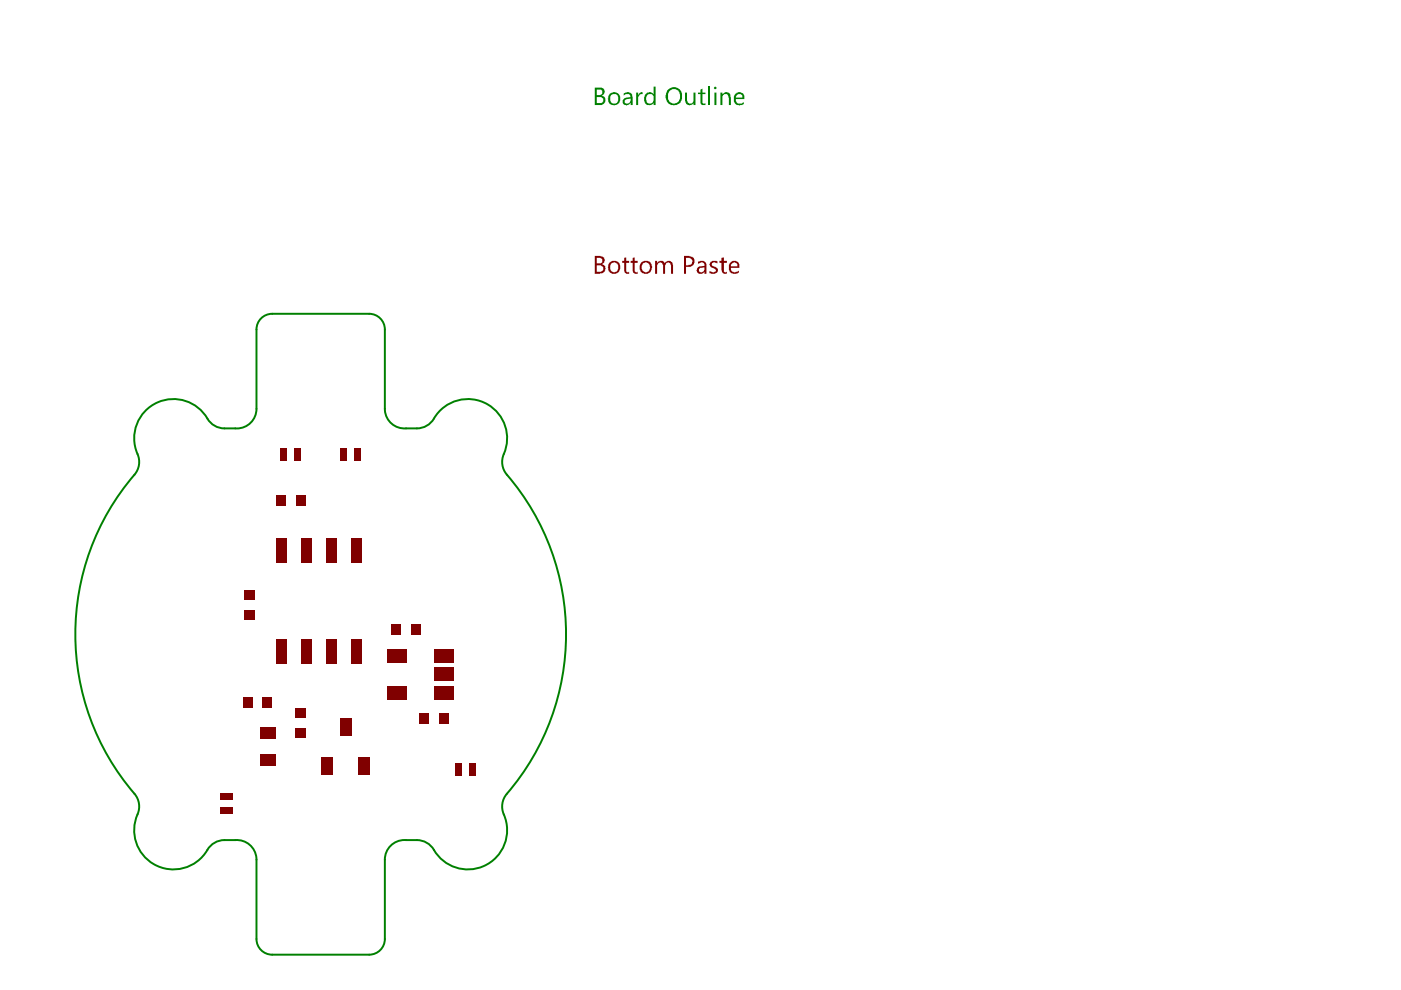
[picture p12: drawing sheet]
<svg xmlns="http://www.w3.org/2000/svg" width="297mm" height="210mm" viewBox="0 0 297 210" stroke-linecap="round" stroke-linejoin="round" font-family="sans-serif">
<path d="M54.4 69.9v16.8M57.7 66.5h20.6M81.6 69.9v16.8M47.6 90.8h2.3M86.1 90.8h2.3M47.6 178.1h2.3M86.1 178.1h2.3M54.4 182.3v16.8M81.6 182.3v16.8M57.7 202.4h20.6" fill="none" stroke="#008000" stroke-width=".42"/>
<g fill="#008000">
<path d="M134.9 19.6h.4v.6l.1-.1a.59 .59 0 0 1 .9-.5v.4a.78 .78 0 0 0-1 .9v1.4h-.4z"/>
<path d="M145.2 19.6h.5v1.5a.7 .7 0 0 0 .6 .9 .7 .7 0 0 0 .7-.9v-1.5h.5v2.7h-.5v-.4a.99 .99 0 0 1-1.7-.2z"/>
<path d="M148.5 19l.4-.2v.8h.7v.4h-.7v1.4a.38 .38 0 0 0 .1 .6 .38 .38 0 0 0 .6-.1v.4h-.2a.64 .64 0 0 1-.9-.8v-1.5h-.5v-.4h.5z"/>
<path d="M126.5 19v1.2h.6a.58 .58 0 0 0 .6-.6 .58 .58 0 0 0-.6-.6zM126.5 20.6v1.3h.7a.57 .57 0 0 0 .7-.4v-.2a.63 .63 0 0 0-.8-.7zM126.1 18.6h1.1a.87 .87 0 0 1 1 .6 .87 .87 0 0 1-.6 1.1 1 1 0 0 1 .7 .9 1 1 0 0 1-.6 1l-1.6 .1z"/>
<path d="M129.5 20.3a1.08 1.08 0 0 0 .7 1.7h.1a1.11 1.11 0 0 0 .8-.9 1.11 1.11 0 0 0-.5-1.1h-.7zM129.3 19.8a1.38 1.38 0 0 1 2.2 .8 1.38 1.38 0 0 1-1.7 1.7 1.42 1.42 0 0 1-.5-2.3z"/>
<path d="M132.4 21.3a.55 .55 0 0 0 .3 .7 .55 .55 0 0 0 .7-.1l.2-.3 .1-.7-.8 .1zM132.2 19.8a1.15 1.15 0 0 1 1.8 .3l.1 2.2h-.4v-.4a1.05 1.05 0 0 1-1.5 .2 .79 .79 0 0 1-.1-1 .79 .79 0 0 1 .8-.4l.8-.1a.69 .69 0 0 0-.5-.7 .69 .69 0 0 0-.8 .3l-.2 .1z"/>
<path d="M136.8 20.1a1.09 1.09 0 0 1 1.8-.1v-1.6h.4v3.9h-.4v-.4a1.18 1.18 0 0 1-1.5 .2 1.18 1.18 0 0 1-.5-1.4zM137.2 20.2a1.17 1.17 0 0 0 .4 1.8h.4l.5-.4 .1-.9a.79 .79 0 0 0-.5-.7 .79 .79 0 0 0-.9 .2z"/>
<path d="M141.9 19.4a2.1 2.1 0 0 0 .3 2.3 1.38 1.38 0 0 0 1.4-.1 1.38 1.38 0 0 0 .6-1.3 1.22 1.22 0 0 0-.6-1.2 1.22 1.22 0 0 0-1.3 0zM141.4 19.2a1.8 1.8 0 0 1 2.3-.5 1.8 1.8 0 0 1 .9 2.1 1.7 1.7 0 0 1-2.2 1.5 2 2 0 0 1-1.2-2.6z"/>
</g>
<path d="M150.3 18.4v3.9" fill="none" stroke="#008000" stroke-width=".42"/>
<g fill="#008000">
<path d="M152.7 19.6h.5v.4a.92 .92 0 0 1 .9-.5 .92 .92 0 0 1 .8 .8l.1 2h-.5l-.1-1.6a.65 .65 0 0 0-.7-.7 .65 .65 0 0 0-.5 .8v1.5h-.5z"/>
<path d="M151.4 18.6a.26 .26 0 0 1 .5 0 .26 .26 0 0 1-.5 0zM151.5 19.6h.4v2.7h-.4z"/>
<path d="M156.1 20.3l-.1 .4h1.4a.68 .68 0 0 0-.5-.8 .68 .68 0 0 0-.8 .4zM155.9 19.8h.1a1.06 1.06 0 0 1 1.2-.2 1.06 1.06 0 0 1 .6 1v.4h-1.8a.86 .86 0 0 0 .5 .9 .86 .86 0 0 0 1-.2l.2-.1v.5a1.39 1.39 0 0 1-1.9-.1 2.26 2.26 0 0 1 .1-2.2z"/>
</g>
<path d="M57.7 66.5a3.3 3.3 0 0 0-3.3 3.4M78.3 66.5a3.3 3.3 0 0 1 3.3 3.4M47.6 90.8a4.2 4.2 0 0 1-3.6-2 8.4 8.4 0 0 0-11.3-3.1 8.4 8.4 0 0 0-3.3 11.2 4.2 4.2 0 0 1-.9 3.8 52 52 0 0 0 .4 68.1 4.2 4.2 0 0 1 .3 3.9 8.4 8.4 0 0 0 4.1 10.9 8.4 8.4 0 0 0 11-3.9 4.2 4.2 0 0 1 3.3-1.6M54.4 86.7a4.2 4.2 0 0 1-4.5 4.1M81.6 86.7a4.2 4.2 0 0 0 4.5 4.1M88.4 90.8a4.2 4.2 0 0 0 3.6-2 8.4 8.4 0 0 1 11.3-3.1 8.4 8.4 0 0 1 3.3 11.2 4.2 4.2 0 0 0 .9 3.7 52 52 0 0 1-.4 68.2 4.2 4.2 0 0 0-.3 3.9 8.4 8.4 0 0 1-4.2 10.9 8.4 8.4 0 0 1-11-3.9 4.2 4.2 0 0 0-3.2-1.6M49.9 178.1a4.2 4.2 0 0 1 4.5 4.2M86.1 178.1a4.2 4.2 0 0 0-4.5 4.2M54.4 199.1a3.3 3.3 0 0 0 3.3 3.3M81.6 199.1a3.3 3.3 0 0 1-3.3 3.3" fill="none" stroke="#008000" stroke-width=".42"/>
<g fill="#800000">
<path d="M132.3 54.7l.5-.1v.7h.6v.4h-.6v1.8l.2 .2 .4-.1v.5h-.6l-.4-.3-.1-.3v-1.8h-.4v-.4h.4z"/>
<path d="M134.1 54.7l.5-.1v.7h.6v.4h-.6v1.8l.2 .2 .4-.1v.5h-.6l-.4-.3-.1-.3v-1.8h-.4v-.4h.4z"/>
<path d="M138.9 55.3h.4v.4a.9 .9 0 0 1 1.6 .1 .95 .95 0 0 1 1.1-.5 .95 .95 0 0 1 .7 1.1v1.7h-.4v-1.6a.62 .62 0 0 0-.4-.8 .62 .62 0 0 0-.8 .3l-.1 2.1h-.4v-1.8a.63 .63 0 0 0-.6-.7 .63 .63 0 0 0-.7 .7v1.8h-.4z"/>
<path d="M150.6 55.5l.5-.2h.8l.2 .1-.1 .4a.7 .7 0 0 0-1.2 .2l.3 .4a1.52 1.52 0 0 1 1.1 .8 1 1 0 0 1-1.4 .9l-.4-.2v-.5l.2 .1a.68 .68 0 0 0 1.2-.2l-.4-.4a.83 .83 0 0 1-.9-1.2z"/>
<path d="M153 54.7l.5-.1v.7h.6v.4h-.6v1.6a.36 .36 0 0 0 .2 .4 .36 .36 0 0 0 .4-.1l-.1 .5h-.5l-.4-.5-.1-1.9h-.5v-.4h.5z"/>
<path d="M126.5 54.7v1.1h.6a.58 .58 0 0 0 .6-.5 .58 .58 0 0 0-.6-.6zM126.5 56.3v1.3h.7a.7 .7 0 0 0 .7-.7 .7 .7 0 0 0-.8-.6zM126.1 54.3l1.3 .1a.86 .86 0 0 1 .8 .7 .86 .86 0 0 1-.6 .9h.1a.94 .94 0 0 1 .6 .8 .94 .94 0 0 1-.4 .9l-.2 .2-.5 .2h-1.1z"/>
<path d="M129.5 55.9a1.46 1.46 0 0 0 .3 1.7 1 1 0 0 0 1.1-.2 1 1 0 0 0 .2-1.1 .92 .92 0 0 0-1.6-.4zM129.2 55.7a1.38 1.38 0 0 1 2.2 .5 1.38 1.38 0 0 1-1.3 1.9 1.33 1.33 0 0 1-1.1-1.7z"/>
<path d="M136.3 55.9a1.03 1.03 0 0 0-.1 1.4 1.03 1.03 0 0 0 1.3 .2 1.3 1.3 0 0 0-.4-1.9l-.6 .1zM135.6 56.7a1.36 1.36 0 0 1 2.7 0 1.36 1.36 0 0 1-2.7 0z"/>
<path d="M145.4 54.7v1.6l.6-.1a.58 .58 0 0 0 .7-.6 .45 .45 0 0 0-.2-.7l-.3-.2zM145 54.3h1.2a1.17 1.17 0 0 1 1 1.3 1.17 1.17 0 0 1-1.3 1h-.5v1.5h-.4z"/>
<path d="M148.2 57a.56 .56 0 0 0 .3 .7 .56 .56 0 0 0 .8-.4l.1-.6-1 .1zM148 55.5a1.22 1.22 0 0 1 1.8 .4v2.2h-.4v-.5a.84 .84 0 0 1-1.5 .2 .84 .84 0 0 1 .5-1.3l1-.2a.62 .62 0 0 0-.4-.6 .62 .62 0 0 0-.7 .1l-.3 .1z"/>
<path d="M155.2 55.8l-.2 .7h1.3a.69 .69 0 0 0-.3-.8 .69 .69 0 0 0-.8 .1zM154.7 55.7a1.1 1.1 0 0 1 1.3-.4 1.1 1.1 0 0 1 .8 1.1v.4l-1.8 .1a.8 .8 0 0 0 .4 .8 .8 .8 0 0 0 .8-.1l.5-.2v.4a1.61 1.61 0 0 1-2-.2 2.22 2.22 0 0 1 0-1.9z"/>
</g>
<g fill="#800000">
<path d="M58.5 114.2h2.3v5.2h-2.3z" fill-rule="evenodd"/>
<path d="M63.8 114.2h2.3v5.2h-2.3z" fill-rule="evenodd"/>
<path d="M69.1 114.2h2.3v5.2h-2.3z" fill-rule="evenodd"/>
<path d="M74.4 114.2h2.2v5.2h-2.2z" fill-rule="evenodd"/>
<path d="M74.4 135.6h2.2v5.2h-2.2z" fill-rule="evenodd"/>
<path d="M69.1 135.6h2.3v5.2h-2.3z" fill-rule="evenodd"/>
<path d="M63.8 135.6h2.3v5.2h-2.3z" fill-rule="evenodd"/>
<path d="M58.5 135.6h2.3v5.2h-2.3z" fill-rule="evenodd"/>
<path d="M72 152.3h2.5v3.7h-2.5z" fill-rule="evenodd"/>
<path d="M68.1 160.6h2.5v3.7h-2.5z" fill-rule="evenodd"/>
<path d="M76 160.6h2.5v3.7h-2.5z" fill-rule="evenodd"/>
<path d="M46.7 168.2h2.6v1.3h-2.6z" fill-rule="evenodd"/>
<path d="M46.7 171.1h2.6v1.3h-2.6z" fill-rule="evenodd"/>
<path d="M96.5 161.9h1.3v2.6h-1.3z" fill-rule="evenodd"/>
<path d="M99.4 161.9h1.4v2.6h-1.4z" fill-rule="evenodd"/>
<path d="M72.2 95.1h1.4v2.6h-1.4z" fill-rule="evenodd"/>
<path d="M75.1 95.1h1.4v2.6h-1.4z" fill-rule="evenodd"/>
<path d="M62.3 95h1.4v2.6h-1.4z" fill-rule="evenodd"/>
<path d="M59.4 95h1.4v2.6h-1.4z" fill-rule="evenodd"/>
<path d="M92 137.6h4.2v2.9h-4.2z" fill-rule="evenodd"/>
<path d="M92 141.5h4.2v2.9h-4.2z" fill-rule="evenodd"/>
<path d="M92 145.5h4.2v2.9h-4.2z" fill-rule="evenodd"/>
<path d="M82 145.5h4.2v2.9h-4.2z" fill-rule="evenodd"/>
<path d="M82 137.6h4.2v2.9h-4.2z" fill-rule="evenodd"/>
<path d="M62.8 105.1h2.1v2.3h-2.1z" fill-rule="evenodd"/>
<path d="M58.6 105.1h2.1v2.3h-2.1z" fill-rule="evenodd"/>
<path d="M88.9 151.1h2.1v2.3h-2.1z" fill-rule="evenodd"/>
<path d="M93.1 151.1h2v2.3h-2z" fill-rule="evenodd"/>
<path d="M87.2 132.4h2v2.3h-2z" fill-rule="evenodd"/>
<path d="M83 132.4h2.1v2.3h-2.1z" fill-rule="evenodd"/>
<path d="M62.5 150.2h2.3v2h-2.3z" fill-rule="evenodd"/>
<path d="M62.5 154.3h2.3v2.1h-2.3z" fill-rule="evenodd"/>
<path d="M55.1 159.9h3.4v2.5h-3.4z" fill-rule="evenodd"/>
<path d="M55.1 154.1h3.4v2.5h-3.4z" fill-rule="evenodd"/>
<path d="M51.5 147.9h2.1v2.3h-2.1z" fill-rule="evenodd"/>
<path d="M55.6 147.9h2.1v2.3h-2.1z" fill-rule="evenodd"/>
<path d="M51.7 129.3h2.2v2.1h-2.2z" fill-rule="evenodd"/>
<path d="M51.7 125.1h2.2v2.1h-2.2z" fill-rule="evenodd"/>
</g>
</svg>
